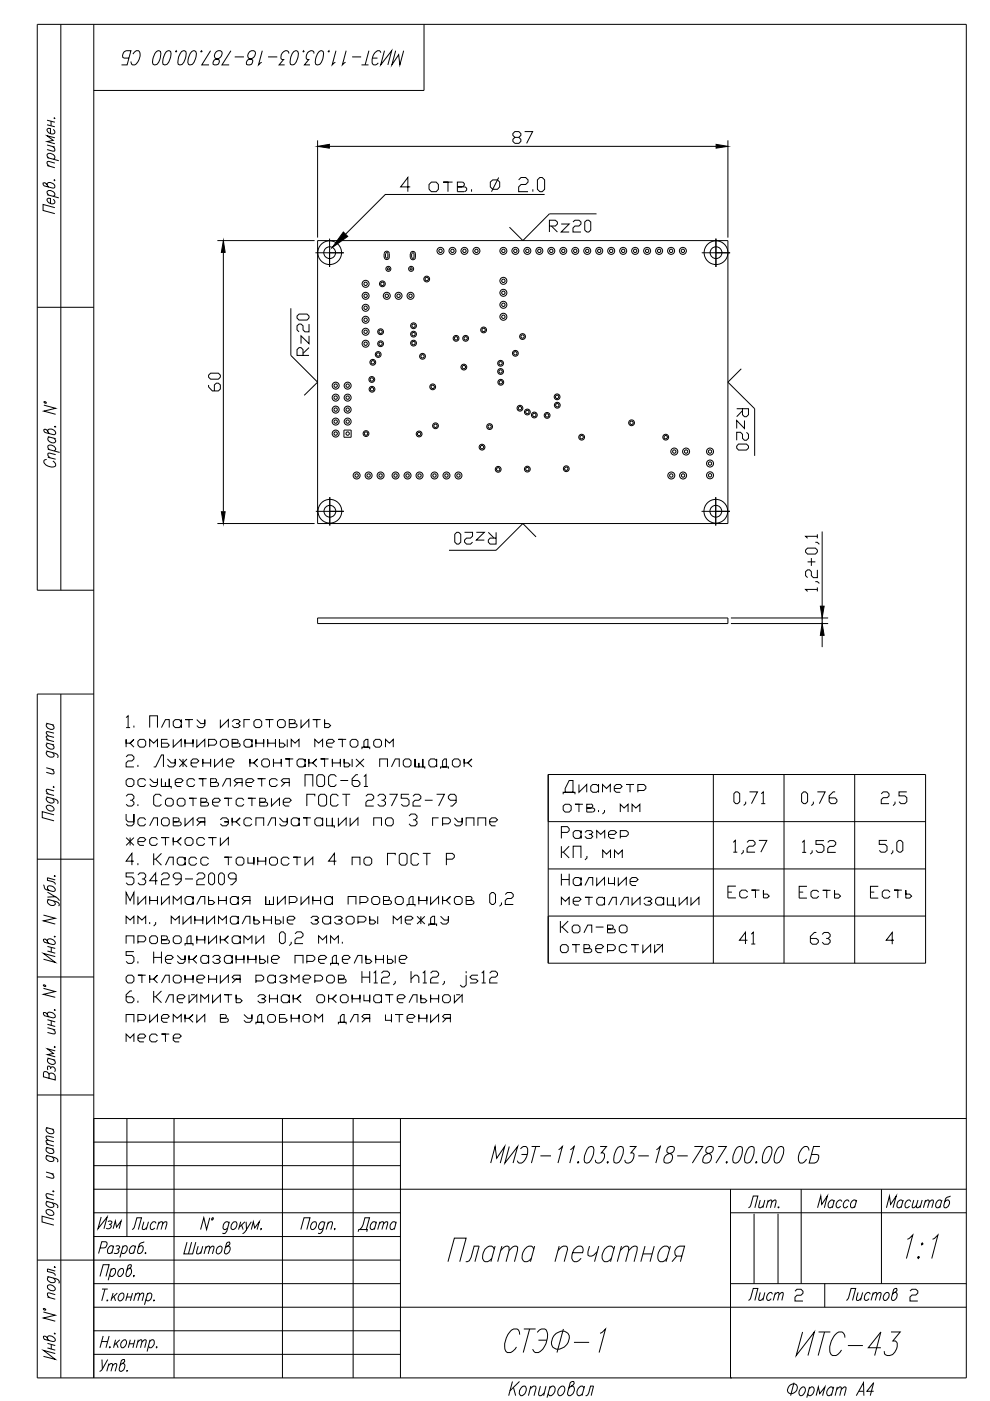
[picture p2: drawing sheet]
<svg xmlns="http://www.w3.org/2000/svg" width="210mm" height="297mm" viewBox="0 0 210 297" stroke-linecap="round" stroke-linejoin="round" font-family="sans-serif">
<defs><g id="words">
<g font-size="8.8">
<text x="93.8" y="268.8">Плата печатная</text>
<text x="105.8" y="287.9">СТЭФ-1</text>
<text x="167.6" y="288.6">ИТС-43</text>
</g>
<g font-size="6.6">
<text x="168.6" y="172.2">0,76</text>
<text x="185.6" y="172.2">2,5</text>
<text x="102.7" y="247.6">МИЭТ-11.03.03-18-787.00.00 СБ</text>
<text x="74.8" y="262.5">Дата</text>
</g>
<g font-size="6.2">
<text x="154.2" y="182.4">1,27</text>
<text x="169" y="182.4">1,52</text>
<text x="185.2" y="182.4">5,0</text>
</g>
<g font-size="5.7">
<text x="115.4" y="50.4">Rz20</text>
<text x="66.3" y="76.6" transform="rotate(-90 66.3 76.6)">Rz20</text>
<text x="159.5" y="96.7" transform="rotate(-90 159.5 96.7)">Rz20</text>
<text x="95.2" y="116.4">Rz20</text>
<text x="153.1" y="191.6">Есть</text>
<text x="168.3" y="191.6">Есть</text>
<text x="183.4" y="191.6">Есть</text>
<text x="155.6" y="201.4">41</text>
<text x="170.7" y="201.4">63</text>
<text x="157.3" y="257.2">Лит.</text>
<text x="186.6" y="257.2">Масштаб</text>
<text x="19.4" y="261.8">Изм</text>
<text x="26.8" y="261.8">Лист</text>
<text x="37.7" y="267.1">Шитов</text>
<text x="157.3" y="276.9">Лист</text>
<text x="178.2" y="276.9">Листов</text>
</g>
</g></defs>
<g fill="none" stroke="#000" stroke-width=".21">
<path d="M10 39.2v-.3a1.03 1.03 0 0 1 1.6 .8l-.4 .2-1.8-.5-.3-.3 .2-.3a.86 .86 0 0 1 .8 .6l.2 .3M10 35.1l1.6 .5M10 33.4l2.5 .7M10 30.7l1.6 .5M10 25.5l1.6 .4M10 26.5l1.6 .4M10.3 33.5l-.2-.2a.44 .44 0 0 1-.1-.5 .44 .44 0 0 1 .3-.3h.4a.83 .83 0 0 1 .8 1.2l-.2 .1M10.8 25.7v1M11.2 31.1l.4 .5-.1 .4-1.5-.3M11.3 27.4l.2 .3 .1 .5a1.03 1.03 0 0 1-1.6-.8l.2-.2 .5 .1v1M11.4 38.2l.1-.1 .1 .1zM11.4 25.1l.1-.1 .1 .1z"/>
<path d="M11.6 34.6l-1.5-.4-.1 .5 .4 .5M11.6 29.2l-1.6-.4 1.3 1-1.3 .2 1.6 .5M10 41.3l2.5 .7M10.3 41.4l-.3-.5v-.3a1.03 1.03 0 0 1 1.6 .8l-.3 .2M11.3 42.2l.2 .3 .1 .5a1.03 1.03 0 0 1-1.6-.8l.2-.2 .5 .1v1M11.6 44l-2.5-.7v1.3l2.5 .7M9.3 85.9l2.5 .7-2.5 .6 2.5 .6M9.4 85.2l.3 .1 .1 .2-.4-.1zM9.9 97.4l-.6 .3a1.6 1.6 0 0 0 2.5 1 1 1 0 0 0-.6-1M10.1 91.5v-.3a.99 .99 0 0 1 1.1-.1 .99 .99 0 0 1 .6 .8l-.5 .3-1.7-.5-.3-.3 .1-.4a.77 .77 0 0 1 .8 .7l.3 .2M10.1 96.9l1.7 .5M10.1 95.3l2.5 .6"/>
<path d="M10.1 92.6l1.7 .4M10.5 95.3l-.3-.2-.1-.5a1.03 1.03 0 0 1 1.7 .7l-.3 .3M10.5 92.7l-.3 .1a.94 .94 0 0 0 .4 1 .94 .94 0 0 0 1.1 0l.1-.4-.3-.5M11.5 90.5h.3zM11.8 96.4l-1.6-.3-.1 .4 .5 .6M9.8 159.2l1.9 .5a.72 .72 0 0 1 .6 .8l-.1 .2M9.8 157.5l1.7 .4M9.8 156.8l1.7 .4M9.8 153.3l1.7 .5M10.1 159.3l-.3 .3a.99 .99 0 0 0 .6 .8 .99 .99 0 0 0 1.1-.1v-.3l-.4-.4M10.1 157.6l-.3 .3a1.03 1.03 0 0 0 1.7 .7v-.3l-.4-.4M10.1 153.4l-.2 .1a.92 .92 0 0 0 .4 1 .92 .92 0 0 0 1 0l.2-.4-.4-.4"/>
<path d="M11.5 156.3l-1.6-.3-.1 .3 .5 .6M11.5 155.4l-1.6-.3-.1 .3 .5 .6M9.8 171a1.03 1.03 0 0 1 1.7 .7 .99 .99 0 0 1-1.1 .2 .99 .99 0 0 1-.6-.9zM9.8 169l1.9 .5a.72 .72 0 0 1 .6 .7l-.1 .2M9.8 168.2l1.7 .5M9.8 162.8l1.7 .4M10.1 169l-.3 .3a1.03 1.03 0 0 0 1.7 .7v-.2l-.4-.5M11 163.1l.5 .6-.2 .4-1.5-.4M11.3 166.8l.2 .1h-.2zM11.5 172.8l-2.5-.7v1.3l2.5 .6M11.5 167.7l-1.6-.4-.1 .5 .5 .6M9.2 194l2.5 .7-2.5 .5 2.5 .7"/>
<path d="M9.2 187.6l.2 .7 .4 .3 1.4 .4 .5-.2a.99 .99 0 0 0-.6-.9 .99 .99 0 0 0-1 .2v.5l.3 .2M10.1 199.6v-.3a1.03 1.03 0 0 1 1.6 .7l-.5 .3-1.8-.5-.2-.4 .1-.3a.77 .77 0 0 1 .8 .7l.3 .2M10.1 190.7l1.9 .5a.72 .72 0 0 1 .6 .7l-.2 .2M10.1 189.1l1.6 1-1.6 .1M10.4 190.8l-.3 .1a.93 .93 0 0 0 .5 1 .93 .93 0 0 0 1.1-.2v-.2l-.4-.5M11.5 198.5l.2 .1zM11.5 185.7l.2 .1zM11.7 190.1l.7 .6 .2 .3M11.7 186.6l-1.6-.5v.5l1.1 .3 .4 .3 .1 .3M9.2 209.6l2.5 .6-2.5 .6 2.5 .7M9.3 208.8l.3 .1v.3l-.3-.2zM10.1 215.1v-.2a.99 .99 0 0 1 1-.2 .99 .99 0 0 1 .6 .9l-.5 .2-1.8-.5-.2-.3 .1-.3a.77 .77 0 0 1 .8 .6l.3 .3"/>
<path d="M10.1 217.9l1.6 .5M10.1 216.2l1.6 .5M10.1 217.2l1.6 .4M10.1 200.7l1.6 .4M10.1 201.6l1.6 .5M10.9 200.9v.9M10.9 216.5v.9M11.2 218.2l.5 .6-.1 .4-1.5-.3M11.5 214.1l.2 .1zM11.7 202.8l-2.5-.7 2.5 1.9-2.5-.6M9.8 239.1l1.6 .4M10.1 224.3l1.6 .5"/>
<path d="M10.1 239.1l-.3 .2a.93 .93 0 0 0 .5 1 .93 .93 0 0 0 1.1-.2v-.2l-.3-.5M10.4 227.8l-.5-.6h-.5l-.2 .3v.8l2.5 .7v-.8a.73 .73 0 0 0-.5-.6 .73 .73 0 0 0-.8 .2v.8M10.4 224.4l-.3 .1a.95 .95 0 0 0 .5 1 .95 .95 0 0 0 1.1-.1v-.3l-.4-.4M10.7 226.4a.6 .6 0 0 1 .9 0 .6 .6 0 0 1 0 .8M10.7 226.7v-.5l-.6-.1v.8M11.5 222h.2zM11.7 222.8l-1.6-.4 1.2 1-1.2 .2 1.6 .5M9.8 254.7l1.9 .5a.72 .72 0 0 1 .6 .7l-.2 .2M9.8 244.9l1.9 .5a.73 .73 0 0 1 .6 .9l-.2 .1M9.8 254l1.6 .4M9.8 248.5l1.6 .5M9.8 243.2l1.6 .5"/>
<path d="M9.8 242.5l1.6 .5M9.8 256.6a.93 .93 0 0 1 1.1 0 .93 .93 0 0 1 .4 1 .97 .97 0 0 1-1.1 0 .97 .97 0 0 1-.4-1zM10.1 254.8l-.3 .1a.93 .93 0 0 0 .5 1 .93 .93 0 0 0 1.1-.2v-.2l-.3-.5M10.1 245l-.3 .2a.93 .93 0 0 0 .5 1 .93 .93 0 0 0 1.1-.2v-.3l-.3-.4M10.1 243.3l-.3 .2a.93 .93 0 0 0 .5 1 .93 .93 0 0 0 1.1-.2v-.2l-.3-.5M11 248.8l.4 .6-.1 .4-1.5-.3M11.2 252.6h.2zM11.4 258.5l-2.5-.6v1.2l2.5 .7M11.4 253.4l-1.6-.3v.4l.4 .6M11.4 242.1l-1.6-.3v.5l.4 .4M11.4 241.2l-1.6-.3v.5l.4 .4M44.5 258.2l-.7 2.5-.6-2.5-.7 2.5"/>
<path d="M45 258.3l.2-.1-.2 .5zM48.5 259.4l-.1-.3a.92 .92 0 0 0-1 .5 .92 .92 0 0 0 .2 1.1h.2l.5-.3M48.6 259l-.5 1.9a.73 .73 0 0 1-.8 .6l-.1-.1M49.5 259.1l.5-.1a1.03 1.03 0 0 1-.7 1.7l-.2-.1a1.24 1.24 0 0 1 .4-1.5zM51 259l-.4 1.7M51.2 259.7l.3 1M51.9 259l-1.2 1.2M52.2 259l.1 1.7 1-1.7M66.1 259.4a.63 .63 0 0 1 .9-.3 1.1 1.1 0 0 1-.9 1.6 .84 .84 0 0 1 0-1.3zM68.8 259.4l-.1-.3a.94 .94 0 0 0-1 .5 .94 .94 0 0 0 .1 1.1h.3l.4-.3M68.9 259l-.5 1.9a.8 .8 0 0 1-.8 .6l-.1-.1M69.5 259.5l.5-.5 .5 .1-.4 1.6"/>
<path d="M69.6 259l-.4 1.7M173.3 256.1l.7-2.5 .2 1.8 1.2-1.8-.6 2.5M176.8 254.8l-.2-.4a.99 .99 0 0 0-.9 .6 .99 .99 0 0 0 .1 1.1h.3l.5-.4M176.9 254.4l-.4 1.7M178.5 254.8l-.2-.4a.99 .99 0 0 0-.9 .6 .99 .99 0 0 0 .1 1.1h.3l.5-.4M180 254.8l-.1-.2a.87 .87 0 0 0-1 .2 .87 .87 0 0 0-.1 .9l.3 .4h.2l.5-.4M181.6 254.8l-.2-.2a.87 .87 0 0 0-.9 .2 .87 .87 0 0 0-.2 .9l.3 .4h.2l.5-.4M181.6 254.4l-.4 1.7M9.2 278.2l2.5 .6-2.5 .6 2.5 .7M9.3 277.4l.3 .1v.3l-.3-.1zM10.1 270.6l1.9 .5a.73 .73 0 0 1 .6 .8l-.2 .2M10.1 275l1.6 .5"/>
<path d="M10.1 272.5a1.1 1.1 0 0 1 1.6 .9 .93 .93 0 0 1-1.1 .1 .93 .93 0 0 1-.5-1zM10.4 270.7l-.3 .1a.93 .93 0 0 0 .5 1.1 .93 .93 0 0 0 1.1-.2v-.3l-.4-.4M11.5 268.6l.2 .1zM11.7 274.5l-1.6-.3v.4l.4 .5M11.7 269.5l-1.6-.5v.6l1.1 .3 .4 .2 .1 .4M21.2 270.6l.7-2.5h1.2l-.6 2.5M21.2 264.6h.8a.92 .92 0 0 0 .6-1.2l-1-.1-.7 2.5M21.6 273.3h1.2M22.3 273.3l-.7 2.5M22.7 275.7h.1l-.1 .1zM23.5 269.3l.5-.4h.2a1.02 1.02 0 0 1 .2 1.1 1.02 1.02 0 0 1-.9 .6l-.2-.3M23.6 268.9l-.7 2.5"/>
<path d="M24 274.2l-.5 1.6M24 264.5l-.2-.4a.99 .99 0 0 0-.9 .6 .99 .99 0 0 0 .2 1.1l.4-.1 .3-.3M24.1 264.1l-.4 1.7M24.2 274.9l.3 .9M24.5 264.2l.3-.1 .5 .1a.49 .49 0 0 1-.5 .6M24.9 274.2l-1.2 1.1M25 264.8l.1 .2a.52 .52 0 0 1-.3 .8l-.6-.1M25.2 269.3l.5-.4h.2a1.02 1.02 0 0 1 .2 1.1 1.02 1.02 0 0 1-.9 .6 .87 .87 0 0 1 0-1.3zM25.3 274.5l.5-.3h.2a.99 .99 0 0 1 .2 1 .99 .99 0 0 1-.9 .6 .84 .84 0 0 1 0-1.3zM26 264.5l.4-.4h.3a.93 .93 0 0 1 .2 1.1 .93 .93 0 0 1-1 .5l-.2-.3M26.1 264.1l-.7 2.5M26.9 275h.9"/>
<path d="M27.1 274.2l-.4 1.6M27.4 268.9h.2a1.02 1.02 0 0 1 .2 1.1 1.02 1.02 0 0 1-.9 .6l-.2-.5 .5-1.7 .3-.3 .3 .1a.78 .78 0 0 1-.6 .9l-.3 .2M28.1 274.2l-.5 1.6M28.4 270.4l-.1 .2zM28.7 264.5l-.3-.4a.99 .99 0 0 0-.9 .6 .99 .99 0 0 0 .2 1.1l.5-.1 .2-.3M28.7 274.6l.5-.4 .4 .1-.4 1.5M28.8 264.1l-.5 1.7M28.8 274.2l-.5 1.6M29.6 274.6l.5-.4 .4 .1-.4 1.5M30.6 263.3l-.7 .2-.4 .4-.3 1.4v.4a.93 .93 0 0 0 1-.5 .93 .93 0 0 0-.1-1.1h-.3l-.4 .4M30.8 265.7l.1-.1v.1zM31.2 274.5l.2-.2a.44 .44 0 0 1 .5-.2 .44 .44 0 0 1 .3 .4v.4a.79 .79 0 0 1-1.1 .8l-.2-.2"/>
<path d="M31.3 274.2l-.7 2.4M32.6 275.7h.2l-.2 .1zM52.3 260.7l-.6 .7-.3 .1M53.3 260.7l.4-1.7 .3 1.4 1-1.4-.5 1.7M55.3 260.6l.1-.2-.1 .3zM63.8 260.7l.7-2.5h1.2l-.6 2.5M70.9 260.6l.1-.2-.1 .3zM10.1 283.8v-.3a.99 .99 0 0 1 1-.2 .99 .99 0 0 1 .6 .9l-.5 .2-1.8-.4-.2-.4 .1-.3a.77 .77 0 0 1 .8 .7l.3 .2M10.1 284.8l1.6 .5M10.1 285.8l1.6 .5M10.9 285.1v.9M11.5 282.7l.2 .1z"/>
<path d="M11.7 287l-2.5-.7 2.5 1.9-2.5-.6M21.6 284.4h1.2M21.6 288.2l.1 2.1M21.9 283.3l-.7 2.5M22.8 288.2l-1.3 2.3-.4 .2M23 289.6l.5-.5 .4 .1-.4 1.5M23.1 289.1l-.5 1.6M23.1 283.3l-.6 2.5M23.2 285.6l.1-.1 .1 .1-.1 .2zM23.9 289.6l.5-.5 .4 .1-.4 1.5M24.5 284.1l-.4 1.7M24.7 284.8l.3 1"/>
<path d="M25.4 284.1l-1.2 1.1M25.9 284.4l.4-.3h.3a1.05 1.05 0 0 1-.7 1.7 .87 .87 0 0 1 0-1.4zM25.9 289.1h.3a.99 .99 0 0 1 .2 1 .99 .99 0 0 1-.9 .6l-.2-.4 .4-1.8 .4-.3 .3 .2a.84 .84 0 0 1-.7 .8l-.2 .2M26.9 290.6h.1l-.1 .1zM27.4 284.9h1M27.6 284.1l-.4 1.7M28.6 284.1l-.4 1.7M29.2 284.6l.6-.5 .3 .1-.3 1.6M29.3 284.1l-.4 1.7M30.1 284.6l.6-.5 .3 .1-.3 1.6M31.7 284.4l.5-.3h.3a1.02 1.02 0 0 1 .1 1 1.02 1.02 0 0 1-.9 .7l-.2-.4M31.8 284.1l-.6 2.5"/>
<path d="M33.2 285.5v.3zM108.7 292.9l-.8 3M108.9 294.2l.4 1.7M110.1 292.9l-2 2M110.7 294l.6-.1a1.27 1.27 0 0 1-.9 2 1.27 1.27 0 0 1 .3-1.9zM112.4 294.5l.7-.6h.3l.2 .1-.4 1.9M112.6 293.9l-.6 2M114.6 293.9l-.4 1.8 .2 .2h.3l.7-.6M115.8 293.9l-.5 2M116.5 294.3l.6-.4h.3a1.23 1.23 0 0 1 .2 1.3 1.23 1.23 0 0 1-1.1 .7l-.3-.4M116.7 293.9l-.7 2.4M118.6 294.3l.5-.4h.3a1.23 1.23 0 0 1 .2 1.3 1.23 1.23 0 0 1-1 .7 1.03 1.03 0 0 1 0-1.6z"/>
<path d="M121.1 293.9h.3a1.23 1.23 0 0 1 .2 1.3 1.23 1.23 0 0 1-1 .7l-.3-.3v-.3l.6-2.1a.51 .51 0 0 1 .8-.2 1 1 0 0 1-.8 1l-.3 .3M123.8 294.3l-.3-.4a1.26 1.26 0 0 0-.9 2h.4l.5-.4M123.9 293.9l-.5 2M124.1 295.9l.5-.2 .6-1.8h.6l-.5 2M167.3 293.9a.92 .92 0 0 1 1.2-.5 .92 .92 0 0 1 .4 1.3 1.03 1.03 0 0 1-1 .8 1.03 1.03 0 0 1-1-.8zM168.3 293.2l-.7 2.7M169.7 294.5l.5-.5h.3a1.14 1.14 0 0 1-.8 1.9 .92 .92 0 0 1 0-1.4zM171.6 294.5l.4-.5h.3a1.14 1.14 0 0 1-.7 1.9l-.3-.4M171.6 294l-.5 2.3M173 295.9l.5-1.9 .3 1.5 1.1-1.5-.5 1.9M176.6 294.5l-.2-.5a1.14 1.14 0 0 0-.8 1.9h.3l.5-.4M176.8 294l-.5 1.9"/>
<path d="M177.4 294.6l.6-.6 .4 .2-.4 1.7M177.5 294l-.4 1.9M178.4 294.6l.6-.6 .4 .2-.4 1.7M181.6 295.9l1.5-2.7 .1 2.7M182.1 295h1M185.2 295h-1.4l1.4-1.8-.7 2.7"/>
</g>
<g fill="none" stroke="#000" stroke-width=".21">
<path d="M12.9 5.2v119.9M19.9 5.2v286.9M89.9 5.2v14h-70M7.9 65.2h12M19.9 125.1h-12v-119.9h197v286.9h-197v-144.9h12M12.9 147.2v144.9M7.9 182.2h12M7.9 207.1h12M7.9 232.2h12M19.9 237.2h185M26.9 237.2v25M36.9 237.2v54.9"/>
<path d="M59.9 237.2v54.9M74.9 237.2v54.9M84.9 237.2v54.9M19.9 252.1h185M154.9 252.1v40M154.9 257.1h50M169.9 252.1v20.1M186.9 252.1v20.1M7.9 267.2h12M84.9 277.2h120M154.9 272.2h50M174.9 272.2v5"/>
</g>
<path d="M159.9 257.3v14.9M165 257.3v14.9M19.9 277.2h65M19.9 272.2h65M19.9 267.2h65M19.9 287.1h65M19.9 282.2h65" fill="none" stroke="#000" stroke-width=".21"/>
<!-- layer: 0 -->
<g fill="none" stroke="#000" stroke-width=".21">
<path d="M27.3 12.3l-1.2-.1a1.12 1.12 0 0 1 .7-1.4h1l-.8 3h-1.2M28.2 11.5a.96 .96 0 0 1 1.3-.6 2.45 2.45 0 0 1-.9 2.9l-.7-.2-.1-.6M33.2 10.9l.3-.1 .5 .1a3.4 3.4 0 0 1-.7 2.7l-.4 .2-.4-.2a2.98 2.98 0 0 1 .7-2.7zM35.3 10.9l.4-.1 .5 .1a3.2 3.2 0 0 1-.8 2.7l-.3 .2-.5-.2a3.4 3.4 0 0 1 .7-2.7zM37.4 10.8l.1 .1-.2 .1zM38.5 10.9l.4-.1 .5 .1a3.2 3.2 0 0 1-.8 2.7l-.3 .2-.5-.2a3.4 3.4 0 0 1 .7-2.7zM40.7 10.9l.3-.1 .5 .1a2.98 2.98 0 0 1-.7 2.7l-.4 .2-.5-.2a2.98 2.98 0 0 1 .8-2.7zM42.6 10.9l.1-.1 .1 .1-.1 .1zM44.6 10.8l-1.8 3h1.5M45.9 10.9l.4-.1h.4l.3 .1a1.27 1.27 0 0 1-1.3 1.7 .85 .85 0 0 0-.5 1 .83 .83 0 0 0 1.3-.6l-.2-.4a.89 .89 0 0 1-.9-.7 .89 .89 0 0 1 .5-1zM49 10.8l-1.9 3h1.5M49.8 12.1h1.9"/>
<path d="M53 10.9l.3-.1h.5l.2 .1a1.27 1.27 0 0 1-1.3 1.7 .85 .85 0 0 0-.4 1 .82 .82 0 0 0 1 .1 .82 .82 0 0 0 .3-1l-.2-.1a.89 .89 0 0 1-.9-.7 .89 .89 0 0 1 .5-1zM55.6 10.8l-.8 3 .7-.6M56.8 12.1h2M61.2 11.3l-.1-.4a1.15 1.15 0 0 0-1.2 .2 1.15 1.15 0 0 0-.4 1.2l.3 .3h.3l-.9 1.2h1.2M62.3 10.9l.6-.1a1.27 1.27 0 0 1 .2 1.7l-.7 1.1-.3 .2-.5-.2a3.4 3.4 0 0 1 .7-2.7zM64.4 10.8l.1 .1-.2 .1zM66.6 11.3l-.1-.4a1.1 1.1 0 0 0-1.3 .3 1.1 1.1 0 0 0 0 1.4h.3l-1 1.2h1.2M67.7 10.9l.3-.1 .5 .1a3.4 3.4 0 0 1-.7 2.7l-.4 .2-.4-.2a2.98 2.98 0 0 1 .7-2.7zM69.6 10.9l.2-.1-.1 .2zM71.2 10.8l-.8 3 .7-.6M73.4 10.8l-.8 3 .7-.6M74.7 12.1h1.9"/>
<path d="M76.7 13.8h1.4M78.2 10.8l-.8 3M79 12.3h1M80.8 11.2l-.2-.3a.85 .85 0 0 0-1.3 .6l-.2 .4a1.69 1.69 0 0 0 .1 1.9h.5l.5-.5M81.5 10.8l-.8 3 2.3-3-.8 3M83.9 10.8l-.8 3 1.4-2.2 .3 2.2 .8-3M67.3 29.8v20.6M69.8 31h82M87 39.6h-2.1l1.6-2v3M91.5 38.6h1l.4 .5v1l-.4 .5h-1l-.5-.5v-1zM96 38.6h-2h1v2M97.9 39.6h-.9h1.5"/>
<path d="M98 39.6a.49 .49 0 0 0 .5-.5 .49 .49 0 0 0-.6-.5h-.9v2h1.5M98.5 39.6a.49 .49 0 0 1 .5 .5 .49 .49 0 0 1-.5 .5M104 38.6l.5-.5h1l.4 .5v1l-.4 .5h-1l-.5-.5zM105.7 37.6l-1.5 3M109.2 29.1l-.5-.4v-.4l.5-.4h.8l.4 .4v.4l-.4 .4h-.8l-.5 .4v.5l.5 .4h.8l.4-.4v-.5l-.4-.4M110 38.1l.5-.5h.9l.6 .5v.5l-.6 .5h-.9l-.5 .5v1h2M111.2 27.9h1.7l-1.2 2.5M113.9 38.1l.6-.5h.5l.5 .5v2l-.5 .5h-.5l-.6-.5zM154.3 29.8v20.6M46.1 51h20.6M47.4 53.5v55M66.9 53.6h6"/>
<path d="M67.3 51h87v60h-87zM69.9 50.6v6M81.4 53.8v.7M81.5 53.8a.53 .53 0 0 1 .5-.5 .53 .53 0 0 1 .5 .5v.7M81.5 54.5a.53 .53 0 0 0 .5 .5 .53 .53 0 0 0 .5-.5M81.7 53.8v.7M81.8 53.8v-.2h.4v.9M81.8 54.5l.2 .2 .2-.2M87 53.8v.8M87 53.8a.53 .53 0 0 1 .6-.5 .53 .53 0 0 1 .5 .5M87.3 53.8v.7l.3 .3 .2-.3v-.7M87.3 53.8l.3-.2 .2 .2"/>
<path d="M88.1 53.8v.7a.53 .53 0 0 1-.5 .6 .53 .53 0 0 1-.6-.6M100 40.1v.5M113 40.1v.5M115.5 41.2h-33.8l-8.4 8.5M126.5 45.3h-10l-5.6 5.7-2.9-2.8M148.8 53.6h6M151.8 50.6v6M44.2 79.5l.4-.4h1.7l.4 .4v.5l-.4 .4h-1.7l-.4-.4zM61.7 65.4v10l5.6 5.6-2.8 2.8M157.2 78.2l-2.9 2.8 5.7 5.7v9.9M44.2 81.6v.4l.8 .9h1.3l.4-.4v-.9l-.4-.4h-.4l-.4 .4v1.3M72.9 91.2h1.6v1.5h-1.6z"/>
<path d="M46.1 111h20.6M67 108.4h5.9M69.9 105.4v6M113.7 113.8l-2.8-2.8-5.7 5.7h-10M148.7 108.4h6.1M151.8 105.4v6M170.8 116.6l.4-.4h1.7l.4 .4v.5l-.4 .4h-1.7l-.4-.4zM171.2 119.1h1.7M172 118.3v1.7M172.9 115h.4l.4 .4M173.3 113.7h-2.5l.4 .4M173.3 113.3v.8"/>
<path d="M174.3 112.7v15.8M67.3 131h87v1.2h-87zM155 131h20.6M155 132.2h20.6M172.9 123.3h.4l.4 .4M173.3 125h-2.5l.4 .4M173.3 120.8v1.7h-.8l-.5-.5v-.8l-.4-.4h-.4l-.4 .4v.8l.4 .5M173.3 124.5v.9M174.3 131v1.2M174.3 134.7v2.5M26.7 152.1l.5-.3v2.5M26.7 158.4v-1.6v.8h.9l.8-.8-.8 .8 .8 .8"/>
<path d="M26.7 154.3h.9M28.4 153.8v.5M29.2 157.2l.5-.4h.8l.4 .4v.8l-.4 .4h-.8l-.5-.4zM31.7 154.3v-2.5h1.7v2.5M31.7 158.4v-1.6l.9 .8 .8-.8v1.6M34.2 154.3l.9-1.7h.8v1.7M35.5 156.8h-1.3v1.6h1.3l.4-.4-.4-.4h-1.3M36.7 153l.5-.4h.8l.4 .4v-.4v1.7v-.5l-.4 .5h-.8l-.5-.5zM36.7 156.8v1.6l1.7-1.6v1.6M39.2 158.4v-1.6v.8h1.7v-.8v1.6M40.9 152.6h-1.7h.9v1.7M41.7 152.6l.9 .8h.8v-.8v1.2l-.4 .5h-.9l-.4-.5"/>
<path d="M41.7 156.8v1.6l1.7-1.6v1.6M44.2 158h1.3l.4-.4v-.4l-.4-.4h-1.3v1.6M46.7 152.6v1.7l1.7-1.7v1.7M46.7 157.2l.4-.4h.9l.4 .4v.8l-.4 .4h-.9l-.4-.4zM49.2 153l.4-.4h.9l.4 .4-.4 .4h-.4h.4l.4 .4-.4 .5h-.9l-.4-.5M50.5 158.4a.4 .4 0 0 0 .4-.4 .4 .4 0 0 0-.4-.4h-1.3h.9a.4 .4 0 0 0 .4-.4 .4 .4 0 0 0-.4-.4h-.9v1.6h1.3M51.7 157.2l.4-.4h.9l.4 .4v-.4v1.6v-.4l-.4 .4h-.9l-.4-.4zM53 152.6h-1.3v1.7M53.8 153l.5-.4h.8l.4 .4v.8l-.4 .5h-.8l-.5-.5zM54.3 158.4v-1.6v.8h1.6v-.8v1.6M56.8 158.4v-1.6v.8h1.6v-.8v1.6M58 152.6h-1.7h.8v1.7"/>
<path d="M58.8 153l.5-.4h.8l.4 .4v.8l-.4 .5h-.8l-.5-.5zM59.3 156.8v.8h.8l.4 .4-.4 .4h-.8zM60.9 156.8v1.6M61.8 158.4v-1.6l.8 .8 .8-.8v1.6M62.6 153.4h-1.3h.9a.4 .4 0 0 0 .4-.4 .4 .4 0 0 0-.4-.4h-.9v1.7h1.3M62.6 153.4a.4 .4 0 0 1 .4 .4 .4 .4 0 0 1-.4 .4M63.8 152.6v1.7l1.7-1.7v1.7M66.7 158.4v-1.6l.8 .8 .9-.8v1.6M68 152.6h-1.7h.9v1.7M68.8 152.6v.8h.9l.4 .4-.4 .5h-.9zM69.2 157.6h1.3l.4-.4-.4-.4h-.8l-.5 .4v.8l.5 .4h.8M73.4 156.8h-1.7h.9v1.6"/>
<path d="M74.2 157.2l.5-.4h.8l.4 .4v.8l-.4 .4h-.8l-.5-.4zM76.7 158.8v-.4h.5v-1.2l.4-.4h.4v1.6h-.8h1.2v.4M79.7 156.8h.8l.4 .4v.8l-.4 .4h-.8l-.5-.4v-.8zM81.7 158.4v-1.6l.9 .8 .8-.8v1.6M26.7 160.5l.5-.4h.8l.4 .4v.4l-.4 .4h-.8l-.5 .5v.8h1.7M26.7 165.5l.5-.4h.8l.4 .4v.8l-.4 .5h-.8l-.5-.5zM26.7 168.8l.5-.4h.8l.4 .4v.4l-.4 .5h-.4M26.7 172.6v1.2l.5 .4h1.2v-1.6v2.1l-.4 .4h-.8l-.5-.4M26.7 177.6l1.7 1.6M27.6 177.6v1.6M28 169.7l.4 .4v.4l-.4 .4h-.8l-.5-.4M28.4 177.6l-1.7 1.6"/>
<path d="M29.2 178.4h1.3l.4-.4-.4-.4h-.8l-.5 .4v.8l.5 .4h.8M29.2 162.2v.4M29.2 170.5v.4M30.9 165.5l-.4-.4h-.8l-.5 .4v.8l.5 .5h.8l.4-.5M30.9 173.8l-.4-.4h-.8l-.5 .4v.9l.5 .4h.8l.4-.4M31.7 165.1l.9 .8h.8v-.8v1.2l-.4 .5h-.8l-.5-.5M31.7 175.1l.9-1.7h.8v1.7M32.6 162.6h.4l1.2-2.5h.5v2.5M33.4 178l-.4-.4h-.8l-.5 .4v.8l.5 .4h.8l.4-.4M34.2 166.8v-1.7v1.7h.9v-.9v.9h.8v-1.7v1.7h.4v.4M34.2 168.8l-.4-.4h-.8l-.4 .4v1.7l.4 .4h.8l.4-.4M34.2 173.8l.5-.4h.8l.4 .4v.9l-.4 .4h-.8l-.5-.4z"/>
<path d="M35.1 169.7l.4-.5h.8l.4 .5v.8l-.4 .4h-.8l-.4-.4zM35.5 160.9l.8 .9h.9v-.9v1.3l-.5 .4h-.8l-.4-.4M35.9 177.6h-1.7h.9v1.6M36.7 179.2v-1.6v.8h.9l.8-.8-.8 .8 .8 .8M37.2 165.9h1.2l.4-.4-.4-.4h-.8l-.4 .4v.8l.4 .5h.8M37.6 169.7l.4-.5h.8l.4 .5v.8l-.4 .4h-.8l-.4-.4zM37.6 174.2h-.9h1.3a.4 .4 0 0 1 .4 .4 .4 .4 0 0 1-.4 .4M37.6 174.2a.4 .4 0 0 0 .4-.4 .4 .4 0 0 0-.4-.4h-.9v1.7h1.3M38 160.9l1.7 1.7M38.8 160.9v1.7M39.2 173.4v1.7l1.7-1.7v1.7M39.7 177.6h.8l.4 .4v.8l-.4 .4h-.8l-.5-.4v-.8z"/>
<path d="M39.7 160.9l-1.7 1.7M40.5 161.8h1.2l.4-.5-.4-.4h-.8l-.4 .4v.9l.4 .4h.8M41.3 165.5l-.4-.4h-.8l-.4 .4v.8l.4 .5h.8l.4-.5M41.7 169.2h-1.6h.8v1.7M41.7 175.1l.9-.9h-.5l-.4-.4 .4-.4h1.3v.8h-.8h.8v.9M43 162.6v-1.7v.9h1.6v-.9v1.7M43.4 169.2h-.8v1.7h1.2M43.4 170.1h-.8h1.2M43.4 178l-.4-.4h-.9l-.4 .4v.8l.4 .4h.9l.4-.4M43.4 169.2a.4 .4 0 0 1 .4 .5 .4 .4 0 0 1-.4 .4M43.8 165.1h-1.7h.9v1.7M43.8 170.1a.4 .4 0 0 1 .4 .4 .4 .4 0 0 1-.4 .4"/>
<path d="M45.1 170.1h1.2l.4-.4-.4-.5h-.8l-.4 .5v.8l.4 .4h.8M45.5 160.9v1.7l1.6-1.7v1.7M45.5 165.1h-.9v1.7h1.3M45.5 165.9h-.9h1.3M45.5 165.1a.4 .4 0 0 1 .4 .4 .4 .4 0 0 1-.4 .4M45.9 177.6h-1.7h.9v1.6M45.9 165.9a.4 .4 0 0 1 .4 .4 .4 .4 0 0 1-.4 .4M46.7 173.8l.4-.4h.9l.4 .4v.4h-.8h.8v.5l-.4 .4h-.9l-.4-.4M46.7 177.6v1.6l1.7-1.6v1.6M47.1 166.8l.9-1.7h.8v1.7M48 161.8h1.2l.4-.5-.4-.4h-.8l-.4 .4v.9l.4 .4h.8M49.2 169.2h-1.6h.8v1.7"/>
<path d="M49.2 175.1v-1.7v.8h.9l.8-.8-.8 .8 .8 .9M49.6 166.8l.9-.9h-.4l-.5-.4 .5-.4h1.2v.8h-.8h.8v.9M51.7 169.7l-.4-.5h-.8l-.4 .5v.8l.4 .4h.8l.4-.4M52.1 165.9h1.3l.4-.4-.4-.4h-.8l-.5 .4v.8l.5 .5h.8M53 162.6v-1.7v.9h.8l.8-.9-.8 .9 .8 .8M53.4 173.8l-.4-.4h-.9l-.4 .4v.9l.4 .4h.9l.4-.4M54.3 169.2h-1.7h.8v1.7M54.3 175.1v-1.7h1.6v1.7M55.5 161.3l.4-.4h.9l.3 .4v.9l-.3 .4h-.9l-.4-.4zM55.9 170.1a.4 .4 0 0 0 .4-.5 .4 .4 0 0 0-.4-.4h-.8v1.7h1.2a.4 .4 0 0 0 .5-.4 .4 .4 0 0 0-.4-.4h-1.3h.8M56.3 165.1h-1.7h.9v1.7M56.8 175.1l.8-1.7h.8v1.7"/>
<path d="M57.6 169.2v1.7l1.7-1.7v1.7M58 162.6v-1.7v.9h1.6v-.9v1.7M58.8 165.5l-.4-.4h-.8l-.5 .4v.8l.5 .5h.8l.4-.5M59.3 173.4l.8 .8h.8v-.8v1.3l-.4 .4h-.9l-.3-.4M59.6 166.8l.9-.9h-.4l-.5-.4 .5-.4h1.2v.8h-.8h.8v.9M60.1 170.1h1.2l.5-.4-.5-.5h-.8l-.4 .5v.8l.4 .4h.8M61.8 173.8l.4-.4h.8l.4 .4v-.4v1.7v-.4l-.4 .4h-.8l-.4-.4zM62.2 160.9h-1.7h.8v1.7M63.4 160.9h.8l.5 .4v-.4v1.7v-.4l-.5 .4h-.8l-.4-.4v-.9zM64.7 166.8v-2.5h1.6v2.5M65.5 162.6v-1.7v.9h.8l.9-.9-.9 .9 .9 .8M65.9 173.4h-1.7h.9v1.7"/>
<path d="M66.7 168.8v-.4h-1.6v2.5M66.7 173.8l.5-.4h.8l.4 .4v-.4v1.7v-.4l-.4 .4h-.8l-.5-.4zM67.5 164.3h.9l.4 .4v1.6l-.4 .5h-.9l-.3-.5v-1.6zM68 168.4h.8l.4 .4v1.7l-.4 .4h-.8l-.5-.4v-1.7zM69.2 173.4v1.7h1.3v-1.7v1.7h.4v.4M69.7 160.9h-1.7h.8v1.7M70.5 162.6v-1.7v.9h1.7v-.9v1.7M71.3 164.7l-.4-.4h-.8l-.4 .4v1.6l.4 .5h.8l.4-.5M71.7 168.8l-.4-.4h-.8l-.4 .4v1.7l.4 .4h.8l.4-.4M71.7 173.4v1.7l1.7-1.7v1.7M72.2 165.5h1.6M72.6 168.4h1.6"/>
<path d="M73 160.9v.9h.8l.4 .4-.4 .4h-.8zM73.4 168.4v2.5M74.2 173.4v1.7l1.7-1.7v1.7M74.7 160.9v1.7M75.5 160.9l1.7 1.7M75.9 164.3h-.4l-.8 .8v1.2l.4 .5h.8l.4-.5v-.4l-.4-.4h-1.2M77.2 164.7l.4-.4v2.5M77.2 160.9l-1.7 1.7M77.2 166.8h.8M77.6 168.8l.4-.4h.8l.4 .4v.4l-.4 .5h-.8l-.4 .4v.8h1.6M79.2 175.1v-1.7h1.7v1.7M80.1 168.8l.4-.4h.8l.4 .4v.4l-.4 .5h-.4"/>
<path d="M80.5 162.6v-1.7h1.7v1.7M81.3 169.7l.4 .4v.4l-.4 .4h-.8l-.4-.4M81.7 173.8l.5-.4h.8l.4 .4v.9l-.4 .4h-.8l-.5-.4zM82.6 168.4h1.6l-1.2 2.5M83 162.6l.8-1.7h.9v1.7M85.9 160.9h.8l.5 .4v.9l-.5 .4h-.8l-.4-.4v-.9zM86.7 168.4h-1.6v.8h1.2l.4 .5v.8l-.4 .4h-.8l-.4-.4M86.7 173l.5-.4h.8l.4 .4v.4l-.4 .4h-.4M87.6 168.8l.4-.4h.8l.4 .4v.4l-.4 .5h-.8l-.4 .4v.8h1.6M88 162.6v-1.7v1.7h.8v-.8v.8h.8v-1.7v1.7h.5v.4M88 173.8l.4 .4v.5l-.4 .4h-.8l-.5-.4M90.1 169.7h1.6"/>
<path d="M91.3 160.9h.8l.5 .4v-.4v1.7v-.4l-.5 .4h-.8l-.4-.4v-.9zM92.6 168.4h1.6l-1.2 2.5M93 173.4h-1.3v1.7M93.4 163v-.4h.4v-1.3l.4-.4h.4v1.7h-.8h1.3v.4M93.8 174.7h1.3l.4-.5v-.4l-.4-.4h-1.3v1.7M95.9 161.3l.4-.4h.8l.5 .4v.9l-.5 .4h-.8l-.4-.4zM96.3 173.4l.8 .8h.9v-.8v1.3l-.4 .4h-.9l-.4-.4M96.7 169.7h-1.2l-.4-.5v-.4l.4-.4h.8l.4 .4v1.3l-.8 .8h-.4M98.4 162.6v-1.7v.9h.8l.9-.9-.9 .9 .9 .8M98.8 175.1v-1.7h1.7v1.7M101.3 175.1v-1.7h1.7v1.7M103.8 174.2h1.3l.4-.4-.4-.4h-.8l-.5 .4v.9l.5 .4h.8"/>
<path d="M116.2 164.2h80v40h-80zM116.2 174.2h80M119 176.5h1.3l.4-.4v-.4l-.4-.4h-1.3v2.5M119 179.4v2.5M119.4 168.4v-.4h2.1v-2.5h-.8l-.9 1.7v.8h2.1v.4M119.4 170.9l.4-.4h.9l.4 .4v.8l-.4 .5h-.9l-.4-.5zM120.7 179.4l-1.2 1.3h-.5M121.5 176.5l.4-.4h.9l.4 .4v-.4v1.7v-.5l-.4 .5h-.9l-.4-.5zM122.8 166.3v1.7l1.6-1.7v1.7M123.6 170.5h-1.7h.9v1.7M124 176.5l.4-.4h.9l.4 .4-.4 .4h-.4h.4l.4 .4-.4 .5h-.9l-.4-.5M125.3 170.5h-.9v1.7h1.3"/>
<path d="M125.3 171.3h-.9h1.3a.4 .4 0 0 1 .4 .4 .4 .4 0 0 1-.4 .4M125.3 170.5a.4 .4 0 0 1 .4 .4 .4 .4 0 0 1-.4 .4M125.7 166.3h.8l.4 .5v-.5v1.7v-.4l-.4 .4h-.8l-.4-.4v-.8zM126.5 177.8v-1.7l.9 .8 .8-.8v1.7M126.9 171.7v.5M127.7 168v-1.7l.9 .9 .8-.9v1.7M128.2 171.7v.5l-.5 .4M129 176.9h1.3l.4-.4-.4-.4h-.9l-.4 .4v.8l.4 .5h.9M130.2 167.2h1.3l.4-.4-.4-.5h-.8l-.5 .5v.8l.5 .4h.8M131.5 172.2v-1.7l.8 .8 .9-.8v1.7M131.5 177.3h1.3l.4-.4v-.4l-.4-.4h-1.3v1.7M134 172.2v-1.7l.8 .8 .9-.8v1.7"/>
<path d="M134.4 166.3h-1.7h.9v1.7M135.2 167.6h1.3l.4-.4v-.4l-.4-.5h-1.3v1.7M151.2 164.2v40M155.6 168.3l.4-.4h.4l.4 .4v1.7l-.4 .4h-.4l-.4-.4zM158.1 170v.4l-.4 .4M158.9 167.9h1.7l-1.3 2.5M161.4 168.3l.4-.4v2.5M161.4 170.4h.8M166.2 164.2v40M181.2 164.2v40M26.7 191.8v-2.6l.9 1.7 .8-1.7v2.6M26.7 195.9v-1.6l.9 .8 .8-.8v1.6"/>
<path d="M28.4 182.6h-1.7l1.3-1.7v2.5M28.4 185.1h-1.7v.8h1.3l.4 .5v.8l-.4 .4h-.8l-.5-.4M29.2 185.5l.5-.4h.8l.4 .4v.4l-.4 .5h-.4M29.2 190.1v1.7l1.7-1.7v1.7M29.2 195.9v-1.6l.9 .8 .8-.8v1.6M29.2 199.7h1.3l.4-.4v-.5l-.4-.4h-1.3v1.7M29.2 183v.4M30.5 186.4l.4 .3v.5l-.4 .4h-.8l-.5-.4M31.7 191.8v-1.7v.8h1.7v-.8v1.7M31.7 198.8l.5-.4h.8l.4 .4v.9l-.4 .4h-.8l-.5-.4zM31.7 195.5v.4M32.6 180.9v2.5"/>
<path d="M33 195.5v.4l-.4 .4M33 182.2l1.2 1.2M33.4 186.7h-1.7l1.3-1.6v2.5M34.2 180.9l-1.2 1.3h-.4M34.2 185.5l.5-.4h.8l.4 .4v.4l-.4 .5h-.8l-.5 .3v.9h1.7M34.2 190.1v1.7l1.7-1.7v1.7M35.1 183.4l.8-1.7h.8v1.7M35.1 199.2a.4 .4 0 0 0 .4-.4 .4 .4 0 0 0-.4-.4h-.9v1.7h1.3a.4 .4 0 0 0 .4-.4 .4 .4 0 0 0-.4-.4h-1.3h.9M36.3 195.9v-1.6l.9 .8 .8-.8v1.6M36.7 191.8v-1.7l.9 .8 .8-.8v1.7M36.7 198.8l.5-.4h.8l.4 .4v.9l-.4 .4h-.8l-.5-.4zM37.6 182.2l.4-.5h.8l.4 .5v-.5v1.7v-.4l-.4 .4h-.8l-.4-.4z"/>
<path d="M38.4 186.4h-1.2l-.5-.5v-.4l.5-.4h.8l.4 .4v1.2l-.8 .9h-.4M38.8 194.3v1.6l1.7-1.6v1.6M39.2 190.5l.5-.4h.8l.4 .4v-.4v1.7v-.5l-.4 .5h-.8l-.5-.5zM39.2 186.4h1.7M41.3 195.9v-1.6v.8h1.7v-.8v1.6M41.7 182.2l-.4-.5h-.8l-.4 .5v.8l.4 .4h.8l.4-.4M41.7 185.5l.4-.4h.9l.4 .4v.4l-.4 .5h-.9l-.4 .3v.9h1.7M41.7 191.8l.9-1.7h.8v1.7M43.8 194.3v1.6l1.7-1.6v1.6M44.2 182.2l-.4-.5h-.8l-.4 .5v.8l.4 .4h.8l.4-.4M44.2 185.5l.4-.4h.5l.4 .4v1.7l-.4 .4h-.5l-.4-.4zM44.2 190.1v.8h.9l.4 .4-.4 .5h-.9z"/>
<path d="M44.2 198.4v1.7l1.7-1.7v1.7M46.3 191.8v-1.7v.8h1.7v-.8v1.7M46.3 195.9v-1.6l.8 .8 .9-.8v1.6M46.7 185.1h.4l.5 .4v1.7l-.5 .4h-.4l-.4-.4v-1.7zM48.8 194.6l.4-.3h.9l.4 .3v-.3v1.6v-.4l-.4 .4h-.9l-.4-.4zM49.2 181.7h-1.6h.8v1.7M49.2 190.1h.9l.4 .4v-.4v1.7v-.5l-.4 .5h-.9l-.4-.5v-.8zM49.2 198.8l.4-.4h.9l.4 .4v-.4v1.7v-.4l-.4 .4h-.9l-.4-.4zM50.1 182.2l.4-.5h.8l.4 .5v.8l-.4 .4h-.8l-.4-.4zM50.1 186.4h-1.3l-.4-.5v-.4l.4-.4h.8l.5 .4v1.2l-.9 .9h-.4M51.3 191.8l.8-.9h-.4l-.4-.4 .4-.4h1.3v.8h-.9h.9v.9M51.3 195.9l.8-1.6h.9v1.6"/>
<path d="M52.6 181.7v1.3h1.2v-1.3v1.7M53.8 194.3v.8h.8l.5 .4-.5 .4h-.8zM54.3 198.4v1.7l1.6-1.7v1.7M54.6 183.4v-1.7v.9h1.7v-.9v1.7M55.9 195.9v-1.6v.8h1.7v-.8v1.6M57.6 181.7h.8l.4 .5v.8l-.4 .4h-.8l-.5-.4v-.8zM58 190.1v1.7h-.9v-.9v.9h-.8v-1.7v1.7M58.4 194.3v.8h.9l.3 .4-.3 .4h-.9zM58.8 190.1v1.7l1.7-1.7v1.7M59.6 197.6h.5l.4 .4v1.7l-.4 .4h-.5l-.3-.4v-1.7zM60.1 194.3v1.6M60.9 195.1h1.3l.4-.5-.4-.3h-.9l-.4 .3v.9l.4 .4h.9"/>
<path d="M61.3 182.2l-.4-.5h-.8l-.5 .5v.8l.5 .4h.8l.4-.4M61.3 191.3h1.3l.4-.4v-.4l-.4-.4h-1.3v1.7M61.8 199.7v.4l-.5 .4M62.6 198l.4-.4h.8l.4 .4v.4l-.4 .4h-.8l-.4 .5v.8h1.6M63.8 181.7h-1.6h.8v1.7M63.8 190.1v1.7l1.7-1.7v1.7M64.7 181.7v1.7l1.6-1.7v1.7M65.9 194.6l.4-.3h.9l.3 .3-.3 .5h-.5h.5l.3 .4-.3 .4h-.9l-.4-.4M66.3 191.8v-1.7v.8h1.7v-.8v1.7M68.4 194.6l.4-.3h.9l.4 .3v-.3v1.6v-.4l-.4 .4h-.9l-.4-.4zM68.8 190.5l.4-.4h.9l.4 .4v-.4v1.7v-.5l-.4 .5h-.9l-.4-.5zM70.9 194.6l.4-.3h.9l.4 .3-.4 .5h-.5h.5l.4 .4-.4 .4h-.9l-.4-.4"/>
<path d="M71.3 182.6h-1.6l1.2-1.7v2.5M72.6 199.7v.4M73.4 194.6l.4-.3h.9l.4 .3v.9l-.4 .4h-.9l-.4-.4zM73.8 191.8v-1.7h1.7v1.7M74.7 183.4v-1.7h1.6v1.7M75.9 195.5h1.3l.4-.4v-.5l-.4-.3h-1.3v1.6M76.3 191.3h1.3l.4-.4v-.4l-.4-.4h-1.3v1.7M77.2 182.2l.4-.5h.8l.4 .5v.8l-.4 .4h-.8l-.4-.4zM78.4 194.3v.8h.8l.5 .4-.5 .4h-.8zM79.2 190.1h.9l.4 .4v.8l-.4 .5h-.9l-.4-.5v-.8zM80.1 194.3v1.6M82.2 190.9h-.9h1.3a.4 .4 0 0 1 .4 .4 .4 .4 0 0 1-.4 .4"/>
<path d="M82.2 190.9a.4 .4 0 0 0 .4-.4 .4 .4 0 0 0-.4-.4h-.9v1.7h1.3M83.4 195.9v-1.6l.8 .8 .9-.8v1.6M83.8 181.3v-.4h-1.6v2.5M83.8 190.5l.4-.4h.9l.4 .4v.8l-.4 .5h-.9l-.4-.5zM84.7 181.3l.4-.4h.8l.4 .4v1.7l-.4 .4h-.8l-.4-.4zM85.9 195.1h1.3l.4-.5-.4-.3h-.9l-.4 .3v.9l.4 .4h.9M86.3 192.2v-.4h.4v-1.3l.5-.4h.4v1.7h-.9h1.3v.4M88.4 194.3l1.7 1.6M88.8 181.3l-.4-.4h-.8l-.4 .4v1.7l.4 .4h.8l.4-.4M88.8 191.8v-1.7v.8h1.7v-.8v1.7M89.2 194.3v1.6M89.6 180.9h1.7"/>
<path d="M90.1 194.3l-1.7 1.6M90.5 180.9v2.5M90.9 196.3v-.4h.4v-1.3l.4-.3h.4v1.6h-.8h1.3v.4M91.3 190.1v1.7l1.7-1.7v1.7M93.4 194.3l.8 .8h.9v-.8v1.2l-.5 .4h-.8l-.4-.4M93.8 191.8v-1.7v.8h.8l.9-.8-.9 .8 .9 .9M94.6 182.2h1.3l.4-.5v-.4l-.4-.4h-1.3v2.5M96.7 190.1h.9l.4 .4v.8l-.4 .5h-.9l-.4-.5v-.8zM99.6 190.9h-.8h1.3a.4 .4 0 0 1 .4 .4 .4 .4 0 0 1-.4 .4M99.7 190.9a.4 .4 0 0 0 .4-.4 .4 .4 0 0 0-.5-.4h-.8v1.7h1.3M103.8 189.7l.5-.5h.3l.5 .5v1.6l-.5 .5h-.3l-.5-.5zM106.3 191.3v.5l-.4 .4"/>
<path d="M107.1 189.7l.5-.5h.8l.4 .5v.4l-.4 .4h-.8l-.5 .4v.9h1.7M116.2 184.2h80M116.2 194.2h80M118.8 195.3v2.5M119 191.9v-1.7l.9 .9 .8-.9v1.7M119 185.3v2.4M119 186.5h1.7M119.2 196.6l1.3 1.2M119.5 180.7l1.2 1.2M120.5 195.3l-1.3 1.3h-.4M120.7 185.3v2.4M121.5 181.9v-2.5h1.7v2.5"/>
<path d="M121.5 186.5l.4-.4h.9l.4 .4v-.4v1.6v-.4l-.4 .4h-.9l-.4-.4zM121.5 191.1h1.3l.4-.4-.4-.5h-.9l-.4 .5v.8l.4 .4h.9M121.7 196.1h.8l.5 .5v.8l-.5 .4h-.8l-.4-.4v-.8zM123.8 197.8l.8-1.7h.9v1.7M124 187.7l.9-1.6h.8v1.6M124.4 181.5v.4l-.4 .4M125.7 190.2h-1.7h.9v1.7M126.3 196.6h1.7M126.5 186.1v1.6l1.7-1.6v1.6M126.5 190.7l.4-.5h.9l.4 .5v-.5v1.7v-.4l-.4 .4h-.9l-.4-.4zM127.8 181.9v-1.6l.8 .8 .8-.8v1.6M129 186.1v1.2h1.3v-1.2v1.6"/>
<path d="M129 191.9l.9-1.7h.8v1.7M129.6 196.1h-.8v1.7h1.2M129.6 197h-.8h1.2M129.6 196.1a.4 .4 0 0 1 .4 .4 .4 .4 0 0 1-.4 .4M130.1 197a.4 .4 0 0 1 .4 .4 .4 .4 0 0 1-.4 .4M130.3 181.9v-1.6l.8 .8 .8-.8v1.6M131.1 186.1v1.6l1.7-1.6v1.6M131.3 196.6l.4-.5h.8l.5 .5v.8l-.5 .4h-.8l-.4-.4zM131.5 191.9l.9-1.7h.8v1.7M133.6 186.9h1.3l.4-.4-.4-.4h-.9l-.4 .4v.8l.4 .4h.9M134 190.2v1.7l1.7-1.7v1.7M136.5 190.7l.4-.5h.9l.4 .5-.4 .4h-.4h.4l.4 .4-.4 .4h-.9l-.4-.4"/>
<path d="M139 190.7l.4-.5h.9l.4 .5v-.5v1.7v-.4l-.4 .4h-.9l-.4-.4zM141.5 190.2v1.7h1.3v-1.7v1.7h.4v.4M144 190.2v1.7l1.7-1.7v1.7M146.5 190.2v1.7l1.7-1.7v1.7M189.6 199.3h-1.7l1.3-1.6v2.5M26.7 200.1v-1.7h1.7v1.7M26.7 207.2l.5-.4h.8l.4 .4v.8l-.4 .4h-.8l-.5-.4zM26.7 216.7v-1.6h1.7v1.6M28 210.1h-.4l-.9 .8v1.3l.5 .4h.8l.4-.4v-.4l-.4-.5h-1.3M28.4 201.8h-1.7v.8h1.3l.4 .4v.8l-.4 .5h-.8l-.5-.5M29.2 216.3h1.3l.4-.4v-.4l-.4-.4h-1.3v1.6M29.2 203.8v.5"/>
<path d="M29.2 212.2v.4M30.9 206.8h-1.7h.9v1.6M31.7 208.4v-1.6v.8h.9l.8-.8-.8 .8 .8 .8M31.7 215.1v1.6l1.7-1.6v1.6M32.6 201.8v2.5M32.6 210.1v2.5M32.6 203h1.6M33 211.3l1.2 1.3M33.4 219.7l-.4-.5h-.8l-.5 .5v.8l.5 .4h.8l.4-.4M34.2 208.4l.9-1.6h.8v1.6M34.2 210.1l-1.2 1.2h-.4M34.2 215.9h1.3l.4-.4-.4-.4h-.8l-.5 .4v.8l.5 .4h.8"/>
<path d="M34.2 201.8v2.5M35.1 203.4h1.2l.4-.4-.4-.4h-.8l-.4 .4v.8l.4 .5h.8M35.1 212.6l.8-1.7h.8v1.7M35.9 219.2h-1.7h.9v1.7M36.7 207.2l.5-.4h.8l.4 .4v.8l-.4 .4h-.8l-.5-.4zM36.7 216.7v-1.6l.9 .8 .8-.8v1.6M37.6 202.6l.8 .8h.8v-.8v1.2l-.4 .5h-.8l-.4-.5M37.6 211.8h1.2l.4-.5-.4-.4h-.8l-.4 .4v.9l.4 .4h.8M39.2 200.5v-.4h.5v-1.3l.4-.4h.4v1.7h-.8h1.2v.4M39.2 208.4v-1.6v.8h1.7v-.8v1.6M39.2 216.7v-1.6v.8h.9l.8-.8-.8 .8 .8 .8M40.1 204.3v-1.7v.8h.8l.8-.8-.8 .8 .8 .9"/>
<path d="M40.1 210.9v1.7l1.6-1.7v1.7M40.5 210.9h.8M41.7 200.1v-1.7v.9h1.7v-.9v1.7M41.7 207.6h1.3l.4-.4-.4-.4h-.9l-.4 .4v.8l.4 .4h.9M41.7 215.1v1.6l1.7-1.6v1.6M42.6 203l.4-.4h.8l.4 .4v-.4v1.7v-.5l-.4 .5h-.8l-.4-.5zM42.6 212.6v-1.7l.8 .9 .8-.9v1.7M44.2 208.4v-1.6v.8h1.7v-.8v1.6M45.1 203l.4-.4h.8l.4 .4-.4 .4h-.4h.4l.4 .4-.4 .5h-.8l-.4-.5M45.1 210.9v1.7l1.6-1.7v1.7M46.7 200.1v-1.7v.9h.9l.8-.9-.8 .9 .8 .8M46.7 206.8v1.6l1.7-1.6v1.6"/>
<path d="M47.6 203l.4-.4h.8l.4 .4v-.4v1.7v-.5l-.4 .5h-.8l-.4-.5zM47.6 215.1h-.9v1.6h1.3M47.6 215.9h-.9h1.3M47.6 215.1a.4 .4 0 0 1 .4 .4 .4 .4 0 0 1-.4 .4M48 215.9a.4 .4 0 0 1 .4 .4 .4 .4 0 0 1-.4 .4M49.2 208.4l.9-.8h-.5l-.4-.4 .4-.4h1.3v.8h-.8h.8v.8M49.2 210.9h-1.6h.8v1.7M50.1 204.3v-1.7v.8h1.6v-.8v1.7M50.1 210.9v.9h.8l.4 .4-.4 .4h-.8zM51.7 200.1v-1.7l.9 .9 .8-.9v1.7M51.7 215.1l.9 .8h.8v-.8v1.2l-.4 .4h-.9l-.4-.4M52.6 204.3v-1.7v.8h1.7v-.8v1.7"/>
<path d="M54.3 208h1.2l.4-.4v-.4l-.4-.4h-1.2v1.6M54.3 217.2v-.5h.3v-1.2l.5-.4h.4v1.6h-.9h1.3v.5M54.6 211.3l.5-.4h.8l.4 .4-.4 .5h-.4h.4l.4 .4-.4 .4h-.8l-.5-.4M55.1 202.6v.8h.8l.4 .4-.4 .5h-.8zM56.8 202.6v1.7M57.1 206.8h.9l.4 .4v-.4v1.6v-.4l-.4 .4h-.9l-.3-.4v-.8zM57.1 212.6v-1.7v.9h1.7v-.9v1.7M57.1 215.1h.9l.4 .4v.8l-.4 .4h-.9l-.3-.4v-.8zM57.6 203.4h1.2l.5-.4-.5-.4h-.8l-.4 .4v.8l.4 .5h.8M59.3 207.2l.3-.4h.9l.4 .4-.4 .4h-.4h.4l.4 .4-.4 .4h-.9l-.3-.4M59.6 211.3l.5-.4h.8l.4 .4v-.4v1.7v-.4l-.4 .4h-.8l-.5-.4zM60.5 215.1h-1.2v1.6h1.2l.4-.4-.4-.4h-1.2"/>
<path d="M61.8 208.4v-1.6l.8 .8 .8-.8v1.6M61.8 216.7v-1.6v.8h1.6v-.8v1.6M62.2 212.6v-1.7v.9h.8l.8-.9-.8 .9 .8 .8M62.6 204.3v-1.7h1.6v1.7M64.2 207.6h1.3l.4-.4-.4-.4h-.8l-.5 .4v.8l.5 .4h.8M64.2 215.5l.5-.4h.8l.4 .4v.8l-.4 .4h-.8l-.5-.4zM65.1 203.8h1.2l.4-.4v-.4l-.4-.4h-1.2v1.7M66.7 208h1.3l.4-.4v-.4l-.4-.4h-1.3v1.6M66.7 216.7v-1.6l.8 .8 .9-.8v1.6M67.5 200.1v-1.7l.9 .9 .8-.9v1.7M67.5 203.4h1.3l.4-.4-.4-.4h-.8l-.5 .4v.8l.5 .5h.8M67.5 210.9h.9l.4 .4v.9l-.4 .4h-.9l-.3-.4v-.9z"/>
<path d="M69.2 207.2l.5-.4h.8l.4 .4v.8l-.4 .4h-.8l-.5-.4zM69.7 212.6v-1.7v.9h.8l.8-.9-.8 .9 .8 .8M70.1 200.1v-1.7l.8 .9 .8-.9v1.7M70.1 204.7v-.4h.4v-1.3l.4-.4h.4v1.7h-.8h1.2v.4M71.7 217.2v-.5h.5v-1.2l.4-.4h.4v1.6h-.8h1.2v.5M72.2 211.3l.4-.4h.8l.4 .4v.9l-.4 .4h-.8l-.4-.4zM72.6 203.4h1.2l.4-.4-.4-.4h-.8l-.4 .4v.8l.4 .5h.8M72.6 206.8h-.9v1.6h1.3M72.6 207.6h-.9h1.3M72.6 206.8a.4 .4 0 0 1 .4 .4 .4 .4 0 0 1-.4 .4M73 207.6a.4 .4 0 0 1 .4 .4 .4 .4 0 0 1-.4 .4M74.2 216.7l.9-1.6h.8v1.6"/>
<path d="M74.7 212.6v-1.7v.9h1.6v-.9v1.7M75.1 204.3l.8-1.7h.8v1.7M76.7 216.7l.9-.8h-.4l-.5-.4 .5-.4h1.2v.8h-.8h.8v.8M76.7 205.9v2.5M76.7 207.2h1.7M77.2 210.9v1.3h1.2v-1.3v1.7M77.6 202.6v.8h.8l.4 .4-.4 .5h-.8zM78.4 205.9v2.5M79.2 206.3l.5-.4v2.5M79.2 211.3l.5-.4h.8l.4 .4v-.4v1.7v-.4l-.4 .4h-.8l-.5-.4zM79.2 208.4h.9M79.7 204.3v-1.7v.8h1.6v-.8v1.7"/>
<path d="M80.9 206.3l.4-.4h.9l.4 .4v.5l-.4 .4h-.9l-.4 .4v.8h1.7M81.7 215.1v1.2h1.3v-1.2v1.6M82.2 202.6v.8h.8l.4 .4-.4 .5h-.8zM83.4 210.9h-1.7h.9v1.7M83.8 208v.4l-.4 .4M83.8 202.6v1.7M84.2 211.8h1.3l.4-.5-.4-.4h-.8l-.5 .4v.9l.5 .4h.8M84.7 203.4h1.2l.4-.4-.4-.4h-.8l-.4 .4v.8l.4 .5h.8M85.5 215.1h-1.7h.9v1.6M86.3 215.9h1.3l.4-.4-.4-.4h-.9l-.4 .4v.8l.4 .4h.9M86.7 212.6l.9-1.7h.8v1.7M87.2 207.6l.8-.8h.4l.4 .4v1.2"/>
<path d="M87.2 205.9v2.5M88.8 216.7v-1.6v.8h1.7v-.8v1.6M89.2 210.9v.9h.9l.4 .4-.4 .4h-.9zM89.6 206.3l.5-.4v2.5M89.6 208.4h.9M91.3 206.3l.4-.4h.9l.4 .4v.5l-.4 .4h-.9l-.4 .4v.8h1.7M91.3 212.6v-1.7v.9h1.7v-.9v1.7M91.3 215.1v1.6l1.7-1.6v1.6M93.8 216.7l.8-.8h-.4l-.4-.4 .4-.4h1.3v.8h-.9h.9v.8M94.2 208v.4l-.4 .4M94.2 210.9h.9l.4 .4v.9l-.4 .4h-.9l-.4-.4v-.9zM96.3 210.9v1.7l1.7-1.7v1.7"/>
<path d="M96.7 210.9h.9M98.8 206.8v2l-.4 .5h-.4l-.4-.5M98.8 205.9v.4M101.3 206.8h-1.2l-.5 .4 .5 .4h.8l.4 .4-.4 .4h-1.3M102.1 206.3l.5-.4v2.5M102.1 208.4h.9M103.8 206.3l.5-.4h.8l.4 .4v.5l-.4 .4h-.8l-.5 .4v.8h1.7M119.2 200.3h.8l.5 .4v.8l-.5 .5h-.8l-.4-.5v-.8zM123 200.3h-1.7h.8v1.7M123.8 200.3h.8a.4 .4 0 0 1 .4 .4 .4 .4 0 0 1-.4 .4h-.8h1.2a.4 .4 0 0 1 .5 .4 .4 .4 0 0 1-.4 .4l-1.3 .1zM126.3 201.1h1.2l.5-.4-.5-.4h-.8l-.4 .4v.8l.4 .5h.8M128.8 201.5h1.2l.5-.4v-.4l-.5-.4h-1.2v1.7"/>
<path d="M133 200.7l-.5-.4h-.8l-.4 .4v.8l.4 .5h.8l.5-.5M135.5 200.3h-1.7h.8v1.7M136.3 200.3v1.7l1.7-1.7v1.7M138.8 200.3v1.7l1.6-1.7v1.7M139.2 200.3h.8M26.7 220.9v-1.7l.9 .9 .8-.9v1.7M29.2 220.1h1.3l.4-.4-.4-.5h-.8l-.5 .5v.8l.5 .4h.8M36.7 220.1h1.3l.4-.4-.4-.5h-.8l-.5 .5v.8l.5 .4h.8M19.9 257.1h65M19.9 247.1h65M19.9 242.1h65M19.9 262.2h65"/>
<path d="M168.6 273.8l.4-.5h.8l.5 .5v.4l-.5 .4h-.8l-.4 .4v.8h1.7M192.4 262.8l1.1-1-1.3 5M192.9 273.7l.5-.4h.8l.4 .4v.5l-.4 .4h-.8l-.5 .4v.8h1.7M194.5 266.6l.3-.2 .1 .2-.2 .2zM195.6 263.5l.1 .2-.3 .2v-.2zM197.7 262.8l1.2-1-1.3 5M154.9 292.1h.1"/>
<circle cx="69.9" cy="53.6" r="2.52"/>
<circle cx="69.9" cy="53.6" r="1.25"/>
<circle cx="82.3" cy="57" r=".53"/>
<circle cx="82.3" cy="57" r=".23"/>
<circle cx="87.2" cy="57" r=".53"/>
<circle cx="87.2" cy="57" r=".23"/>
<circle cx="90.5" cy="59.2" r=".61"/>
<circle cx="90.5" cy="59.2" r=".36"/>
<circle cx="93.4" cy="53.2" r=".74"/>
<circle cx="93.4" cy="53.2" r=".36"/>
<circle cx="95.9" cy="53.2" r=".74"/>
<circle cx="95.9" cy="53.2" r=".36"/>
<circle cx="98.5" cy="53.2" r=".74"/>
<circle cx="98.5" cy="53.2" r=".36"/>
<circle cx="101" cy="53.2" r=".74"/>
<circle cx="101" cy="53.2" r=".36"/>
<circle cx="106.7" cy="59.5" r=".74"/>
<circle cx="106.7" cy="53.2" r=".74"/>
<circle cx="106.7" cy="53.2" r=".36"/>
<circle cx="106.7" cy="59.5" r=".36"/>
<circle cx="109.3" cy="53.2" r=".74"/>
<circle cx="109.3" cy="53.2" r=".36"/>
<circle cx="111.8" cy="53.2" r=".74"/>
<circle cx="111.8" cy="53.2" r=".36"/>
<circle cx="114.3" cy="53.2" r=".74"/>
<circle cx="114.3" cy="53.2" r=".36"/>
<circle cx="116.9" cy="53.2" r=".74"/>
<circle cx="116.9" cy="53.2" r=".36"/>
<circle cx="119.4" cy="53.2" r=".74"/>
<circle cx="119.4" cy="53.2" r=".36"/>
<circle cx="122" cy="53.2" r=".74"/>
<circle cx="122" cy="53.2" r=".36"/>
<circle cx="124.5" cy="53.2" r=".74"/>
<circle cx="124.5" cy="53.2" r=".36"/>
<circle cx="127" cy="53.2" r=".74"/>
<circle cx="127" cy="53.2" r=".36"/>
<circle cx="129.6" cy="53.2" r=".74"/>
<circle cx="129.6" cy="53.2" r=".36"/>
<circle cx="132.1" cy="53.2" r=".74"/>
<circle cx="132.1" cy="53.2" r=".36"/>
<circle cx="134.7" cy="53.2" r=".74"/>
<circle cx="134.7" cy="53.2" r=".36"/>
<circle cx="137.2" cy="53.2" r=".74"/>
<circle cx="137.2" cy="53.2" r=".36"/>
<circle cx="139.7" cy="53.2" r=".74"/>
<circle cx="139.7" cy="53.2" r=".36"/>
<circle cx="142.3" cy="53.2" r=".74"/>
<circle cx="142.3" cy="53.2" r=".36"/>
<circle cx="144.8" cy="53.2" r=".74"/>
<circle cx="144.8" cy="53.2" r=".36"/>
<circle cx="151.8" cy="53.6" r="2.52"/>
<circle cx="151.8" cy="53.6" r="1.25"/>
<circle cx="77.5" cy="65.3" r=".74"/>
<circle cx="77.5" cy="70.3" r=".74"/>
<circle cx="77.5" cy="72.9" r=".74"/>
<circle cx="77.5" cy="60.2" r=".74"/>
<circle cx="77.5" cy="62.7" r=".74"/>
<circle cx="77.5" cy="67.8" r=".74"/>
<circle cx="77.5" cy="62.7" r=".36"/>
<circle cx="77.5" cy="67.8" r=".36"/>
<circle cx="77.5" cy="70.3" r=".36"/>
<circle cx="77.5" cy="65.3" r=".36"/>
<circle cx="77.5" cy="60.2" r=".36"/>
<circle cx="77.5" cy="72.9" r=".36"/>
<circle cx="79" cy="76.8" r=".61"/>
<circle cx="79" cy="76.8" r=".36"/>
<circle cx="80.2" cy="75.2" r=".61"/>
<circle cx="80.2" cy="75.2" r=".36"/>
<circle cx="80.7" cy="72.9" r=".61"/>
<circle cx="80.7" cy="70.3" r=".61"/>
<circle cx="80.7" cy="70.3" r=".36"/>
<circle cx="80.7" cy="72.9" r=".36"/>
<circle cx="81.1" cy="60.2" r=".61"/>
<circle cx="81.1" cy="60.2" r=".36"/>
<circle cx="82" cy="62.7" r=".74"/>
<circle cx="82" cy="62.7" r=".36"/>
<circle cx="84.5" cy="62.7" r=".74"/>
<circle cx="84.5" cy="62.7" r=".36"/>
<circle cx="87" cy="62.7" r=".74"/>
<circle cx="87" cy="62.7" r=".36"/>
<circle cx="87.7" cy="69.1" r=".61"/>
<circle cx="87.7" cy="70.8" r=".61"/>
<circle cx="87.7" cy="72.7" r=".61"/>
<circle cx="87.7" cy="72.7" r=".36"/>
<circle cx="87.7" cy="69.1" r=".36"/>
<circle cx="87.7" cy="70.8" r=".36"/>
<circle cx="89.6" cy="75.5" r=".61"/>
<circle cx="89.6" cy="75.5" r=".36"/>
<circle cx="96.7" cy="71.7" r=".61"/>
<circle cx="96.7" cy="71.7" r=".36"/>
<circle cx="98.3" cy="77.8" r=".61"/>
<circle cx="98.3" cy="77.8" r=".36"/>
<circle cx="98.7" cy="71.7" r=".61"/>
<circle cx="98.7" cy="71.7" r=".36"/>
<circle cx="102.5" cy="70" r=".61"/>
<circle cx="102.5" cy="70" r=".36"/>
<circle cx="106.1" cy="78.8" r=".61"/>
<circle cx="106.1" cy="77" r=".61"/>
<circle cx="106.1" cy="78.8" r=".36"/>
<circle cx="106.1" cy="77" r=".36"/>
<circle cx="106.7" cy="67.2" r=".74"/>
<circle cx="106.7" cy="64.6" r=".74"/>
<circle cx="106.7" cy="62.1" r=".74"/>
<circle cx="106.7" cy="67.2" r=".36"/>
<circle cx="106.7" cy="62.1" r=".36"/>
<circle cx="106.7" cy="64.6" r=".36"/>
<circle cx="109.3" cy="74.9" r=".61"/>
<circle cx="109.3" cy="74.9" r=".36"/>
<circle cx="110.8" cy="71.4" r=".61"/>
<circle cx="110.8" cy="71.4" r=".36"/>
<circle cx="71.2" cy="86.8" r=".74"/>
<circle cx="71.2" cy="89.4" r=".74"/>
<circle cx="71.2" cy="81.8" r=".74"/>
<circle cx="71.2" cy="84.3" r=".74"/>
<circle cx="71.2" cy="91.9" r=".74"/>
<circle cx="71.2" cy="84.3" r=".36"/>
<circle cx="71.2" cy="86.8" r=".36"/>
<circle cx="71.2" cy="81.8" r=".36"/>
<circle cx="71.2" cy="89.4" r=".36"/>
<circle cx="71.2" cy="91.9" r=".36"/>
<circle cx="73.7" cy="84.3" r=".74"/>
<circle cx="73.7" cy="86.8" r=".74"/>
<circle cx="73.7" cy="81.8" r=".74"/>
<circle cx="73.7" cy="89.4" r=".74"/>
<circle cx="73.7" cy="86.8" r=".36"/>
<circle cx="73.7" cy="89.4" r=".36"/>
<circle cx="73.7" cy="81.8" r=".36"/>
<circle cx="73.7" cy="84.3" r=".36"/>
<circle cx="73.7" cy="91.9" r=".36"/>
<circle cx="77.6" cy="91.9" r=".61"/>
<circle cx="77.6" cy="91.9" r=".36"/>
<circle cx="78.8" cy="80.5" r=".61"/>
<circle cx="78.8" cy="80.5" r=".36"/>
<circle cx="78.9" cy="82.5" r=".61"/>
<circle cx="78.9" cy="82.5" r=".36"/>
<circle cx="88.9" cy="92" r=".61"/>
<circle cx="88.9" cy="92" r=".36"/>
<circle cx="91.7" cy="82" r=".61"/>
<circle cx="91.7" cy="82" r=".36"/>
<circle cx="92.3" cy="90.3" r=".61"/>
<circle cx="92.3" cy="90.3" r=".36"/>
<circle cx="102.2" cy="94.8" r=".61"/>
<circle cx="102.2" cy="94.8" r=".36"/>
<circle cx="103.8" cy="90.4" r=".61"/>
<circle cx="103.8" cy="90.4" r=".36"/>
<circle cx="105.6" cy="99.5" r=".61"/>
<circle cx="105.6" cy="99.5" r=".36"/>
<circle cx="106.2" cy="81" r=".61"/>
<circle cx="106.2" cy="81" r=".36"/>
<circle cx="110.2" cy="86.6" r=".61"/>
<circle cx="110.2" cy="86.6" r=".36"/>
<circle cx="111.8" cy="87.4" r=".61"/>
<circle cx="111.8" cy="99.5" r=".61"/>
<circle cx="111.8" cy="99.5" r=".36"/>
<circle cx="111.8" cy="87.4" r=".36"/>
<circle cx="113.3" cy="88" r=".61"/>
<circle cx="113.3" cy="88" r=".36"/>
<circle cx="116" cy="88.1" r=".61"/>
<circle cx="116" cy="88.1" r=".36"/>
<circle cx="118.1" cy="84.1" r=".61"/>
<circle cx="118.1" cy="84.1" r=".36"/>
<circle cx="118.2" cy="85.9" r=".61"/>
<circle cx="118.2" cy="85.9" r=".36"/>
<circle cx="120.1" cy="99.4" r=".61"/>
<circle cx="120.1" cy="99.4" r=".36"/>
<circle cx="123.3" cy="92.7" r=".61"/>
<circle cx="123.3" cy="92.7" r=".36"/>
<circle cx="133.9" cy="89.6" r=".61"/>
<circle cx="133.9" cy="89.6" r=".36"/>
<circle cx="141.1" cy="92.7" r=".61"/>
<circle cx="141.1" cy="92.7" r=".36"/>
<circle cx="143" cy="95.7" r=".74"/>
<circle cx="143" cy="95.7" r=".36"/>
<circle cx="145.5" cy="95.7" r=".74"/>
<circle cx="145.5" cy="95.7" r=".36"/>
<circle cx="150.5" cy="98.3" r=".74"/>
<circle cx="150.5" cy="95.7" r=".74"/>
<circle cx="150.5" cy="98.3" r=".36"/>
<circle cx="150.5" cy="95.7" r=".36"/>
<circle cx="69.9" cy="108.4" r="2.52"/>
<circle cx="69.9" cy="108.4" r="1.25"/>
<circle cx="75.6" cy="100.8" r=".74"/>
<circle cx="75.6" cy="100.8" r=".36"/>
<circle cx="78.2" cy="100.8" r=".74"/>
<circle cx="78.2" cy="100.8" r=".36"/>
<circle cx="80.7" cy="100.8" r=".74"/>
<circle cx="80.7" cy="100.8" r=".36"/>
<circle cx="83.9" cy="100.8" r=".74"/>
<circle cx="83.9" cy="100.8" r=".36"/>
<circle cx="86.4" cy="100.8" r=".74"/>
<circle cx="86.4" cy="100.8" r=".36"/>
<circle cx="88.9" cy="100.8" r=".74"/>
<circle cx="88.9" cy="100.8" r=".36"/>
<circle cx="92.1" cy="100.8" r=".74"/>
<circle cx="92.1" cy="100.8" r=".36"/>
<circle cx="94.7" cy="100.8" r=".74"/>
<circle cx="94.7" cy="100.8" r=".36"/>
<circle cx="97.2" cy="100.8" r=".74"/>
<circle cx="97.2" cy="100.8" r=".36"/>
<circle cx="142.3" cy="100.8" r=".74"/>
<circle cx="142.3" cy="100.8" r=".36"/>
<circle cx="144.8" cy="100.8" r=".74"/>
<circle cx="144.8" cy="100.8" r=".36"/>
<circle cx="150.5" cy="100.8" r=".74"/>
<circle cx="150.5" cy="100.8" r=".36"/>
<circle cx="151.8" cy="108.4" r="2.52"/>
<circle cx="151.8" cy="108.4" r="1.25"/>
</g>
<path d="M67.3 31l2.5-.4v.8zM151.8 30.6l2.5 .4-2.5 .4zM47.4 51l.3 2.5h-.8zM72.8 49.2l.9 .9-3.3 2.4zM46.9 108.5h.8l-.3 2.5zM174.3 132.2l.4 2.5h-.8zM173.9 128.5h.8l-.4 2.5z" fill="#000" stroke="#000" stroke-width=".21"/>
<use href="#words"/>
</svg>
